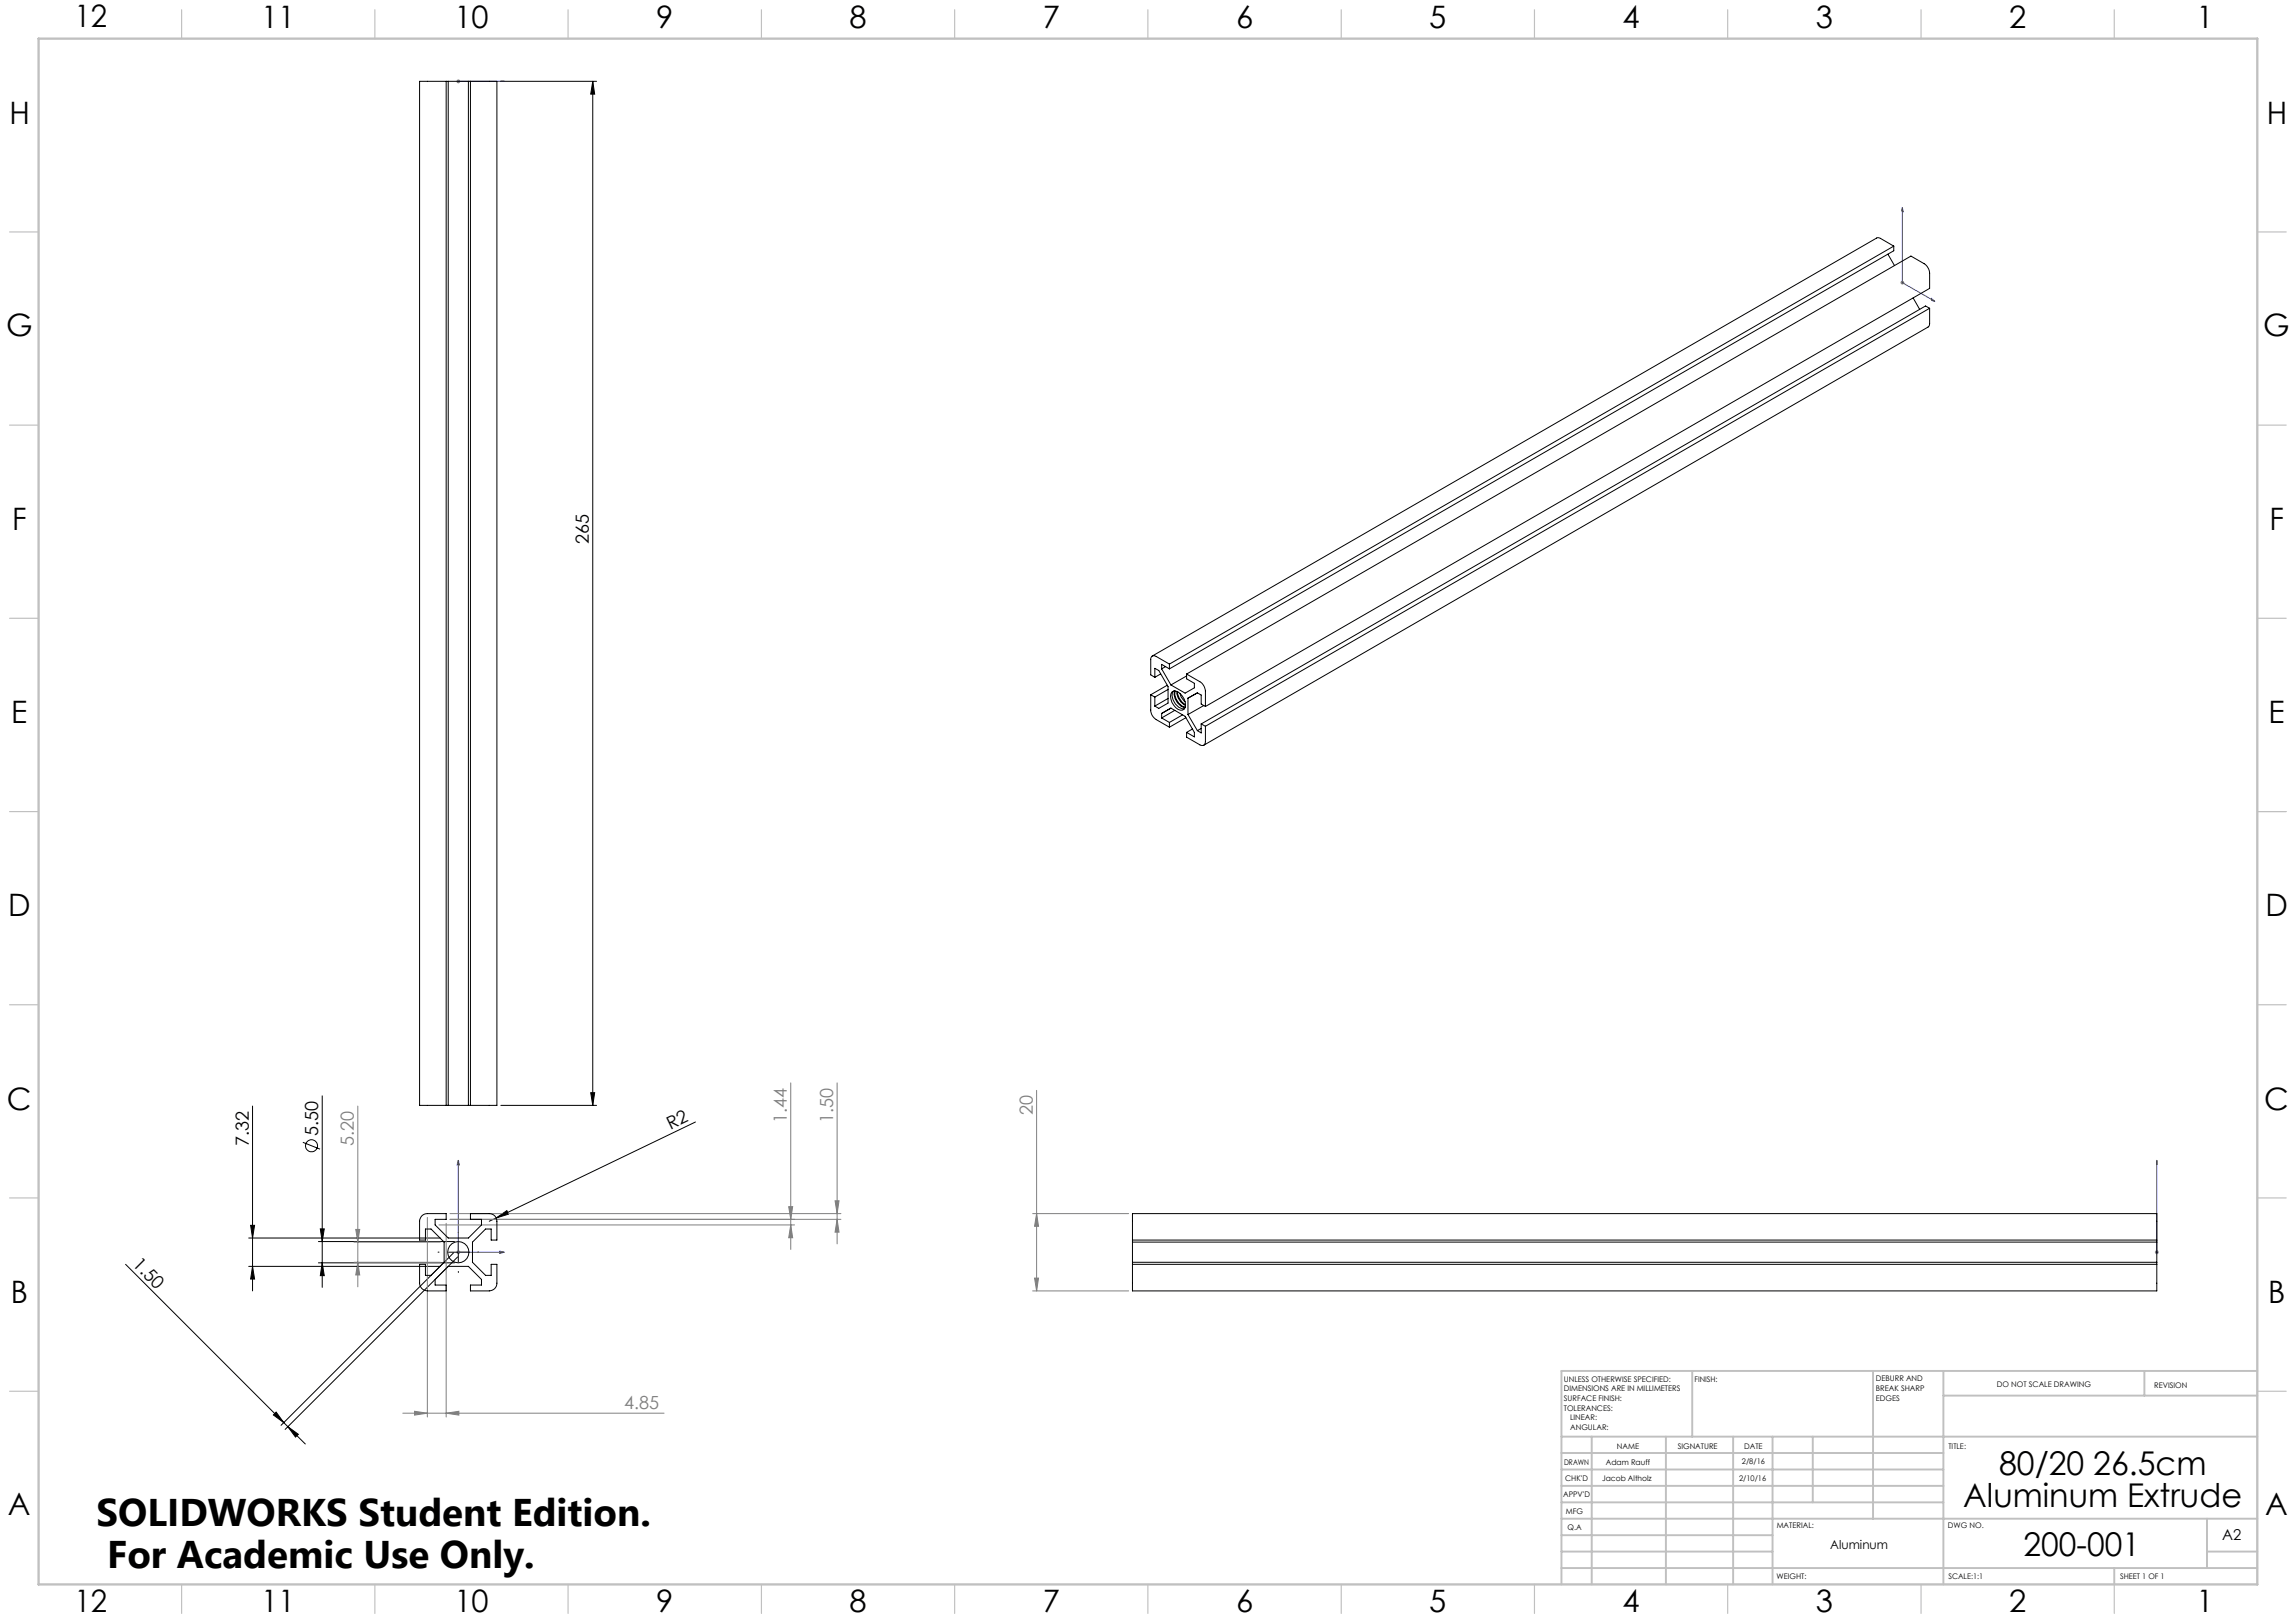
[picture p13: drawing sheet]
<svg xmlns="http://www.w3.org/2000/svg" width="594mm" height="420mm" viewBox="0 0 594 420" stroke-linecap="round" stroke-linejoin="round" font-family="sans-serif">
<defs><g id="words">
<g font-size="10">
<text x="25" y="394.8">SOLIDWORKS Student Edition.</text>
<text x="27.8" y="405.7">For Academic Use Only.</text>
</g>
<g font-size="8.5">
<text x="517.2" y="381.8">80/20 26.5cm</text>
<text x="507.9" y="389.9">Aluminum Extrude</text>
<text x="523.5" y="402.7">200-001</text>
</g>
<g font-size="8">
<text x="19.3" y="7.1">12</text>
<text x="67.6" y="7.2">11</text>
<text x="117.6" y="7.2">10</text>
<text x="169.8" y="7.2">9</text>
<text x="219.8" y="7.2">8</text>
<text x="269.8" y="7.2">7</text>
<text x="319.8" y="7.2">6</text>
<text x="369.8" y="7.2">5</text>
<text x="419.8" y="7.2">4</text>
<text x="469.8" y="7.2">3</text>
<text x="519.8" y="7.2">2</text>
<text x="568.3" y="7.2">1</text>
<text x="2.5" y="32.1">H</text>
<text x="586.5" y="32.1">H</text>
<text x="1.6" y="87.1">G</text>
<text x="585.5" y="87.1">G</text>
<text x="3.1" y="137.1">F</text>
<text x="587.1" y="137.1">F</text>
<text x="2.9" y="187.1">E</text>
<text x="586.9" y="187.1">E</text>
<text x="2.1" y="237.1">D</text>
<text x="586.1" y="237.1">D</text>
<text x="1.8" y="287.1">C</text>
<text x="585.8" y="287.1">C</text>
<text x="2.8" y="337.1">B</text>
<text x="586.8" y="337.1">B</text>
<text x="2.1" y="392.1">A</text>
<text x="586" y="392.1">A</text>
<text x="19.3" y="417.1">12</text>
<text x="67.6" y="417.2">11</text>
<text x="117.6" y="417.2">10</text>
<text x="169.8" y="417.2">9</text>
<text x="219.8" y="417.2">8</text>
<text x="269.8" y="417.2">7</text>
<text x="319.8" y="417.2">6</text>
<text x="369.8" y="417.2">5</text>
<text x="419.8" y="417.2">4</text>
<text x="469.8" y="417.2">3</text>
<text x="519.8" y="417.2">2</text>
<text x="568.3" y="417.2">1</text>
</g>
<g font-size="4.7">
<text x="152.3" y="140.8" transform="rotate(-90 152.3 140.8)">265</text>
<text x="82.3" y="293.9" transform="rotate(-90 82.3 293.9)">5.50</text>
<text x="173.4" y="292.3" transform="rotate(-26 173.4 292.3)">R2</text>
<text x="64.3" y="296.6" transform="rotate(-90 64.3 296.6)">7.32</text>
<text x="34.1" y="327.4" transform="rotate(45 34.1 327.4)">1.50</text>
</g>
<g font-size="4.7" fill="#808080">
<text x="203.6" y="290.6" transform="rotate(-90 203.6 290.6)">1.44</text>
<text x="215.6" y="290.6" transform="rotate(-90 215.6 290.6)">1.50</text>
<text x="267.2" y="288.6" transform="rotate(-90 267.2 288.6)">20</text>
<text x="91.6" y="296.6" transform="rotate(-90 91.6 296.6)">5.20</text>
<text x="161.5" y="364.7">4.85</text>
</g>
<text font-size="3.9" x="574.9" y="398.5">A2</text>
<text font-size="3.2" x="473.5" y="400.9">Aluminum</text>
<g font-size="2">
<text x="404.6" y="357.6">UNLESS OTHERWISE SPECIFIED:</text>
<text x="438.4" y="357.6">FINISH:</text>
<text x="485.3" y="357.5">DEBURR AND</text>
<text x="485.3" y="360">BREAK SHARP</text>
<text x="516.6" y="359">DO NOT SCALE DRAWING</text>
<text x="557.3" y="359.2">REVISION</text>
<text x="404.6" y="360.1">DIMENSIONS ARE IN MILLIMETERS</text>
<text x="404.6" y="362.6">SURFACE FINISH:</text>
<text x="404.6" y="365.1">TOLERANCES:</text>
<text x="485.3" y="362.5">EDGES</text>
<text x="406.2" y="367.6">LINEAR:</text>
<text x="406.2" y="370.1">ANGULAR:</text>
<text x="418.3" y="375">NAME</text>
<text x="434" y="374.9">SIGNATURE</text>
<text x="451.2" y="374.9">DATE</text>
<text x="504.1" y="374.9">TITLE:</text>
<text x="404.6" y="379.1">DRAWN</text>
<text x="404.9" y="383.3">CHK'D</text>
<text x="414.5" y="383.3">Jacob Altholz</text>
<text x="415.5" y="379.1">Adam Rauff</text>
<text x="449.9" y="383.3">2/10/16</text>
<text x="450.6" y="378.9">2/8/16</text>
<text x="404.4" y="387.4">APPV'D</text>
<text x="405.1" y="391.8">MFG</text>
<text x="405.5" y="396">Q.A</text>
<text x="459.6" y="395.5">MATERIAL:</text>
<text x="504" y="395.5">DWG NO.</text>
<text x="459.6" y="408.5">WEIGHT:</text>
<text x="504.1" y="408.6">SCALE:1:1</text>
<text x="548.5" y="408.6">SHEET 1 OF 1</text>
</g>
</g></defs>
<g fill="none" stroke="#000" stroke-width=".26">
<path d="M129.6 21h24.7M153.4 21v265M153.4 21l.4 3.4h-1zM65.3 286.2v47.9M78.4 295.6l4.4 1.8M83.4 283.6v49.5M129.6 286h24.7M152.8 282.8h1l-.4 3.2zM179.9 290.4l-51.5 24.8M64.8 317.1h1.1l-.6 3.3zM82.9 318h1l-.5 3.3zM128.4 315.2l2.7-1.9 .5 .9z"/>
<path d="M128.4 315.2l-1.8 .8M32.5 327.2l40.9 40.9M64.3 327.7h49.6M64.3 320.4h49.6M65.3 327.7l.6 3.3h-1.1zM82.4 326.8h35.2M82.4 321.3h35.2M83.4 326.8l.5 3.3h-1zM116.1 324h5M117.3 324.2l-44.6 44.6M118.4 325.3l-44.6 44.6M118.6 321.5v5"/>
<path d="M71.4 365.4l2 2.7-2.7-1.9zM73.4 368.1l1.1 1.1M74.5 369.2l2.7 2-.8 .7zM74.5 369.2l4.5 4.5"/>
<circle cx="80.6" cy="296.5" r="1.56"/>
</g>
<g fill="none" stroke="#00f" stroke-width=".26">
<path d="M118.3 21h.6zM118.6 21h.1M118.6 21h11.9M130.5 21h-1.2h1.2M492.2 53.7l.2 1.1-.5-.2zM492.2 53.7v19.4l8.4 4.9M499.7 77.3l.9 .7-.9-.3zM118.6 300.3l.3 1.2h-.6zM118.6 300.3v23.7h11.9M558 300.3v1.2v-1.2M558 300.3v23.7M129.3 323.8l1.2 .2-1.2 .4z"/>
<path d="M558 323.8v.6zM558 324h.1"/>
</g>
<g fill="none" stroke="#808080" stroke-width=".26">
<path d="M118.1 21h1M118.2 20.7l.7 .7M118.6 20.5v1.1M118.9 20.7l-.7 .7M491.7 73.1h1M491.8 72.8l.7 .7M492.2 72.6v1M492.5 72.8l-.7 .7M92.6 286.2v46.8M204.6 280.2v43.1M216.6 280.2v41.7M268.2 282.2v51.9"/>
<path d="M92 318.2h1.1l-.5 3.2zM110.6 315v51.7M113.6 317h92M115.4 316.6v50.1M116.4 315.5h101.2M116.4 314.1h101.2M204 312.3h1.1l-.5 3.2zM204.6 317l.5 3.3h-1.1zM216 310.7h1.1l-.5 3.4zM216.6 315.5l.5 3.4h-1.1zM267.2 314.1h24.8M268.2 314.1l.5 3.2h-1z"/>
<path d="M91.6 326.7h22.3M91.6 321.4h22.3M92.6 326.7l.5 3.2h-1.1zM118.1 324h1M118.2 323.7l.7 .7M118.6 323.6v.9M118.9 323.7l-.7 .7M267.2 334.1h24.8M267.7 330.7h1l-.5 3.4zM557.5 324h1M557.6 323.7l.7 .7M558 323.6v.9"/>
<path d="M558.3 323.7l-.7 .7M104.2 365.7h67.6M107.2 365.2l3.4 .5-3.4 .5zM115.4 365.7l3.3-.5v1z"/>
</g>
<path d="M118.6 319v-.2M113.6 324h-.3M118.6 329v.3M123.6 324h.2" fill="none" stroke="#000" stroke-width=".26" stroke-dasharray="15.2 1.3 1.3 1.3"/>
<path d="M584 210h7.5M584 354.8v55.2h-187.2" fill="none" stroke="#c0c0c0" stroke-width=".26"/>
<g fill="none" stroke="#c0c0c0" stroke-width=".5">
<path d="M437.8 354.8v17M484.6 354.8v38.2M502.8 354.8v55.2M554.8 354.8v6.4M584 354.8h-180v55.2M404 371.8h180M404 376h98.8M411.8 371.8v38.2M431 371.8v38.2M448.4 371.8v38.2M458.6 371.8v38.2M469 371.8v17"/>
<path d="M502.8 361.2h81.2M404 388.8h98.8M404 384.5h98.8M404 380.3h98.8M404 397.3h54.6M404 393h180M571 393v12.8M404 405.8h180M404 401.5h54.6M547 405.8v4.2M571 401.5h13"/>
</g>
<g fill="none" stroke="#c0c0c0" stroke-width=".3">
<path d="M47 2.5v7.5M97 2.5v7.5M147 2.5v7.5M197 2.5v7.5M247 2.5v7.5M297 2.5v7.5M347 2.5v7.5M397 2.5v7.5M447 2.5v7.5M497 2.5v7.5M547 2.5v7.5M2.5 60h7.5"/>
<path d="M584 60h7.5M2.5 110h7.5M584 110h7.5M2.5 160h7.5M584 160h7.5M2.5 210h7.5M584 210h7.5M2.5 260h7.5M584 260h7.5M2.5 310h7.5M584 310h7.5M2.5 360h7.5"/>
<path d="M584 360h7.5M47 410v7.5M97 410v7.5M147 410v7.5M197 410v7.5M247 410v7.5M297 410v7.5M347 410v7.5M397 410v7.5M447 410v7.5M497 410v7.5M547 410v7.5"/>
</g>
<path d="M10 10h574v400h-574z" fill="none" stroke="#c0c0c0" stroke-width=".6"/>
<g fill="#00f">
<path d="M129.3 323.8l1.2 .2-1.2 .4zM118.6 300.3l.3 1.2h-.6z"/>
<path d="M129.3 21h1.2zM118.3 21h.6z"/>
<path d="M558 323.8v.6zM558 300.3v1.2zM499.7 77.3l.9 .7-.9-.3zM492.2 53.7l.2 1.1-.5-.2z"/>
</g>
<g fill="#000">
<path d="M128.4 315.2l2.7-1.9 .5 .9z"/>
<path d="M153.4 21l.4 3.4h-1zM152.8 282.8h1l-.4 3.2z"/>
<path d="M83.4 326.8l.5 3.3h-1zM82.9 318h1l-.5 3.3zM65.3 327.7l.6 3.3h-1.1zM64.8 317.1h1.1l-.6 3.3z"/>
<path d="M71.4 365.4l2 2.7-2.7-1.9zM74.5 369.2l2.7 2-.8 .7z"/>
</g>
<g fill="#808080">
<path d="M107.2 365.2l3.4 .5-3.4 .5zM115.4 365.7l3.3-.5v1z"/>
<path d="M92.6 326.7l.5 3.2h-1.1zM92 318.2h1.1l-.5 3.2z"/>
<path d="M204 312.3h1.1l-.5 3.2zM204.6 317l.5 3.3h-1.1z"/>
<path d="M216 310.7h1.1l-.5 3.4zM216.6 315.5l.5 3.4h-1.1zM268.2 314.1l.5 3.2h-1zM267.7 330.7h1l-.5 3.4z"/>
</g>
<g fill="none" stroke="#000" stroke-width=".26">
<path d="M108.5 21h20.1v265h-20.1zM115.4 21v265M116 21v265M121.2 21v265M121.7 21v265M488.4 65.8l1.7 2.9M489.9 63.7l-3.4-2-.5-.2-.5 .1-187.4 108.2M489.9 63.7v1.2l-187.4 108.2M489.9 63.7l-187.4 108.2M494.9 77.1l1.7 3M499.2 79.8v3.9l-.1 .6-.3 .3-187.4 108.2M499.2 79.8l-187.3 108.1"/>
<path d="M499.2 79.8l-1-.6-187.4 108.1M297.7 179.8v3.9a2.97 2.97 0 0 0 1.4 2.5l3.4 2M297.7 179.8l1.1 .6M298.8 175.3v-2.4l1 .6 2.4 4.2v4.2l-2.4 1.4-1-.6M300.3 174.4l-1.5 .9M300.5 173.1v-1.2l2 1.2M300.5 173.1l2.4 4.2M301.6 172.5l-1.1 .6M302 177.3l-4.3 2.5M302.2 178.4l-3.4 2M302.5 171.9l-3.4-2a.85 .85 0 0 0-1-.1 .85 .85 0 0 0-.4 .9v3.9l1.1 .7M302.5 171.9v1.2"/>
<path d="M303.2 179.1a1.63 1.63 0 0 1 2.2 .4 3.3 3.3 0 0 1 1 4 1.63 1.63 0 0 1-2.2-.4 3.4 3.4 0 0 1-1-4zM303.7 178.8l-.4 .4a3.5 3.5 0 0 0 3.1 4.2M303.9 178.8a3.6 3.6 0 0 0 2.7 4.3M304 178.8a3.7 3.7 0 0 0 2.6 4.2M304.5 178.9a3.8 3.8 0 0 0 2.2 3.6M304.7 179a4.2 4.2 0 0 0 2 3.4M305.3 179.4l.3 1 1 1.2M307 174.4l3.4 2a3.1 3.1 0 0 1 1.5 2.4v4M307 174.4l187.4-108.1 3.4 1.9a3.2 3.2 0 0 1 1.4 2.5v3.9l-187.3 108.2M307 174.4v1.3l2 1.1v1.2l-2.4 1.4-3.7-2.1M307 174.9l-4.1 2.4M298.8 180.4v2.3"/>
<path d="M300.5 185.8v-1.2l2.4-1.3 3.7 2.1 2.4 4.1v1.2l-2-1.2M300.5 185.8l2 1.2M302.2 180.7l-3.4 2M302.5 187v1.2M304 183.8l-3.5 2M306 185l-3.5 2M306.8 185.7l-4.3 2.5M307.3 184.9l2.5 4.2M308.5 188.6l-1.5 .9M310.8 187.3v2.4l-1-.6M310.8 187.3l1.1 .6M310.8 188.5l-1 .6"/>
<path d="M311.4 182.6l-4.1 2.3M311.9 187.9v4a.88 .88 0 0 1-.5 1 .88 .88 0 0 1-1-.2l-3.4-1.9v-1.3M311.9 182.8l-1.1-.6v-2.3l-1-.6-2.5 1.4v4.2M109.1 314.6l.7-.4 .8-.1h4.8v1.4h-2.8v1.5l3.4 3.4h5.2l3.4-3.4v-1.5h-2.9v-1.4h4.9a1.93 1.93 0 0 1 2 1.9v4.9h-1.5v-2.9h-1.5l-3.4 3.4v5.3l3.4 3.3h1.5v-2.8h1.5v4.9a1.99 1.99 0 0 1-2 2h-4.9v-1.6h2.9v-1.4l-3.4-3.4h-5.2l-3.4 3.4v1.4h2.8v1.6h-4.8a2.05 2.05 0 0 1-2.1-2v-4.9h1.6v2.8h1.4l3.4-3.3v-5.3l-3.4-3.4h-1.4v2.9h-1.6l.1-5.3zM293 314.1h265v20h-265zM293 320.9h265M293 327.2h265M293 321.4h265M293 326.7h265"/>
<circle cx="118.6" cy="324" r="2.75"/>
</g>
<use href="#words"/>
</svg>
